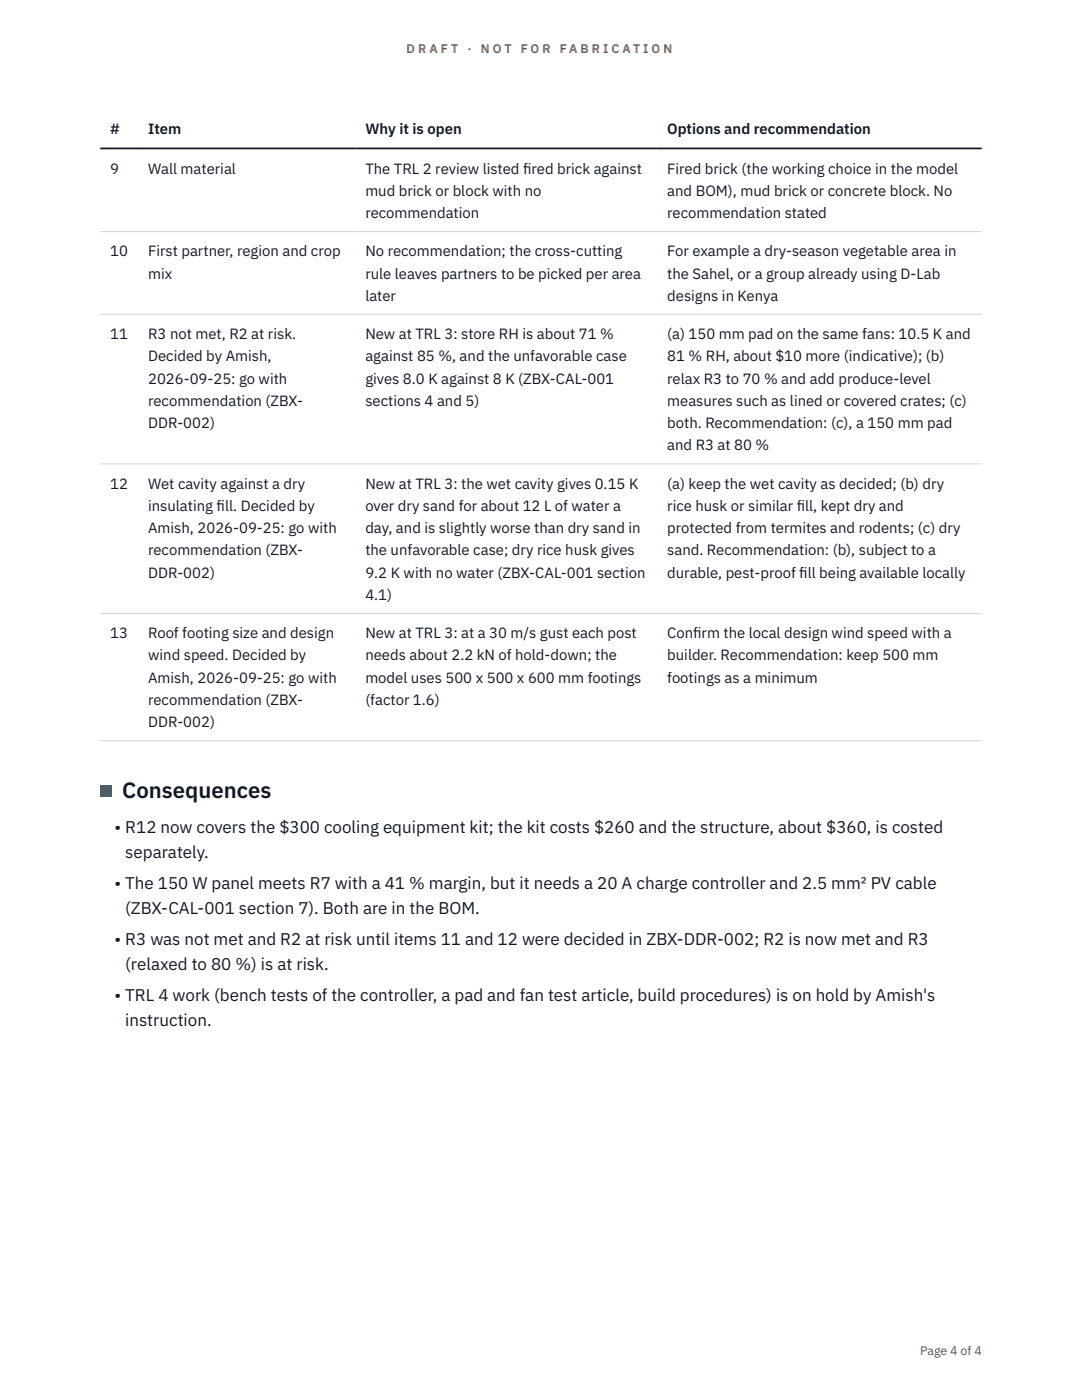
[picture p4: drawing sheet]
<svg xmlns="http://www.w3.org/2000/svg" width="216mm" height="279mm" viewBox="0 0 216 279" stroke-linecap="round" stroke-linejoin="round" font-family="sans-serif">
<defs><g id="words">
<text font-size="4.4" fill="#111827" x="24.4" y="159.3">Consequences</text>
<g font-size="3.4" fill="#111827">
<text x="22.9" y="166.2">• R12 now covers the $300 cooling equipment kit; the kit costs $260 and the structure, about $360, is costed</text>
<text x="25" y="171.3">separately.</text>
<text x="22.9" y="177.4">• The 150 W panel meets R7 with a 41 % margin, but it needs a 20 A charge controller and 2.5 mm² PV cable</text>
<text x="25" y="182.5">(ZBX-CAL-001 section 7). Both are in the BOM.</text>
<text x="22.9" y="188.6">• R3 was not met and R2 at risk until items 11 and 12 were decided in ZBX-DDR-002; R2 is now met and R3</text>
<text x="25" y="193.6">(relaxed to 80 %) is at risk.</text>
<text x="22.9" y="199.7">• TRL 4 work (bench tests of the controller, a pad and fan test article, build procedures) is on hold by Amish's</text>
<text x="25" y="204.8">instruction.</text>
</g>
<g font-size="3" fill="#111827">
<text x="22" y="26.8">#</text>
<text x="29.6" y="26.8">Item</text>
<text x="72.9" y="26.8">Why it is open</text>
<text x="133.1" y="26.8">Options and recommendation</text>
<text x="22" y="34.6">9</text>
<text x="29.6" y="34.6">Wall material</text>
<text x="72.9" y="34.6">The TRL 2 review listed f</text>
<text x="104.4" y="34.6">ired brick against</text>
<text x="133.1" y="34.6">Fired brick (the working choice in the model</text>
<text x="72.9" y="39.1">mud brick or block with no</text>
<text x="133.1" y="39.1">and BOM), mud brick or concrete block. No</text>
<text x="72.9" y="43.5">recommendation</text>
<text x="133.1" y="43.5">recommendation stated</text>
<text x="22" y="51.1">10</text>
<text x="29.6" y="51.1">First partner, region and crop</text>
<text x="72.9" y="51.1">No recommendation; the cross-cutting</text>
<text x="133.1" y="51.1">For example a dry-season vegetable area in</text>
<text x="29.6" y="55.6">mix</text>
<text x="72.9" y="55.6">rule leaves partners to be picked per area</text>
<text x="133.1" y="55.6">the Sahel, or a group already using D-Lab</text>
<text x="72.9" y="60">later</text>
<text x="133.1" y="60">designs in Kenya</text>
<text x="22" y="67.7">11</text>
<text x="29.6" y="67.7">R3 not met, R2 at risk.</text>
<text x="72.9" y="67.7">New at TRL 3: store RH is about 71 %</text>
<text x="133.1" y="67.7">(a) 150 mm pad on the same fans: 10.5 K and</text>
<text x="29.6" y="72.1">Decided by Amish,</text>
<text x="29.6" y="76.5">2026-09-25: go with</text>
<text x="72.9" y="72.1">against 85 %, and the unfavorable case</text>
<text x="72.9" y="76.5">gives 8.0 K against 8 K (ZBX-CAL-001</text>
<text x="133.1" y="72.1">81 % RH, about $10 more (indicative); (b)</text>
<text x="133.1" y="76.5">relax R3 to 70 % and add produce-level</text>
<text x="29.6" y="81">recommendation (ZBX-</text>
<text x="72.9" y="81">sections 4 and 5)</text>
<text x="133.1" y="81">measures such as lined or covered crates; (c)</text>
<text x="29.6" y="85.4">DDR-002)</text>
<text x="133.1" y="85.4">both. Recommendation: (c), a 150 mm pad</text>
<text x="133.1" y="89.9">and R3 at 80 %</text>
<text x="22" y="97.5">12</text>
<text x="29.6" y="97.5">Wet cavity against a dry</text>
<text x="29.6" y="101.9">insulating f</text>
<text x="43.2" y="101.9">ill. Decided by</text>
<text x="72.9" y="97.5">New at TRL 3: the wet cavity gives 0.15 K</text>
<text x="72.9" y="101.9">over dry sand for about 12 L of water a</text>
<text x="133.1" y="97.5">(a) keep the wet cavity as decided; (b) dry</text>
<text x="133.1" y="101.9">rice husk or similar f</text>
<text x="159" y="101.9">ill, kept dry and</text>
<text x="29.6" y="106.4">Amish, 2026-09-25: go with</text>
<text x="72.9" y="106.4">day, and is slightly worse than dry sand in</text>
<text x="133.1" y="106.4">protected from termites and rodents; (c) dry</text>
<text x="29.6" y="110.8">recommendation (ZBX-</text>
<text x="72.9" y="110.8">the unfavorable case; dry rice husk gives</text>
<text x="133.1" y="110.8">sand. Recommendation: (b), subject to a</text>
<text x="29.6" y="115.3">DDR-002)</text>
<text x="72.9" y="115.3">9.2 K with no water (ZBX-CAL-001 section</text>
<text x="72.9" y="119.7">4.1)</text>
<text x="133.1" y="115.3">durable, pest-proof f</text>
<text x="159.5" y="115.3">ill being available locally</text>
<text x="22" y="127.3">13</text>
<text x="29.6" y="127.3">Roof footing size and design</text>
<text x="29.6" y="131.8">wind speed. Decided by</text>
<text x="72.9" y="127.3">New at TRL 3: at a 30 m/s gust each post</text>
<text x="72.9" y="131.8">needs about 2.2 kN of hold-down; the</text>
<text x="133.1" y="127.3">Conf</text>
<text x="133.1" y="131.8">builder. Recommendation: keep 500 mm</text>
<text x="138.3" y="127.3">irm the local design wind speed with a</text>
<text x="29.6" y="136.2">Amish, 2026-09-25: go with</text>
<text x="72.9" y="136.2">model uses 500 x 500 x 600 mm footings</text>
<text x="133.1" y="136.2">footings as a minimum</text>
<text x="29.6" y="140.7">recommendation (ZBX-</text>
<text x="72.9" y="140.7">(factor 1.6)</text>
<text x="29.6" y="145.1">DDR-002)</text>
</g>
<g font-size="2.5" fill="#b45309">
<text x="81.1" y="10.5">D R A F T</text>
<text x="93.3" y="10.5">·</text>
<text x="95.9" y="10.5">N O T</text>
<text x="103.9" y="10.5">F O R</text>
<text x="111.7" y="10.5">F A B R I C A T I O N</text>
</g>
<text font-size="2.5" fill="#4b5563" x="183.6" y="270.3">Page 4 of 4</text>
</g></defs>
<path d="M20 46.2h175.9M20 62.7h175.9M20 92.6h175.9M20 122.4h175.9M20 147.8h175.9" fill="none" stroke="#d1d5db" stroke-width=".2"/>
<path d="M20 29.6h175.9" fill="none" stroke="#111827" stroke-width=".35"/>
<path d="M20 156.7h2.2v2.2h-2.2z" fill="#0f766e"/>
<use href="#words"/>
</svg>
